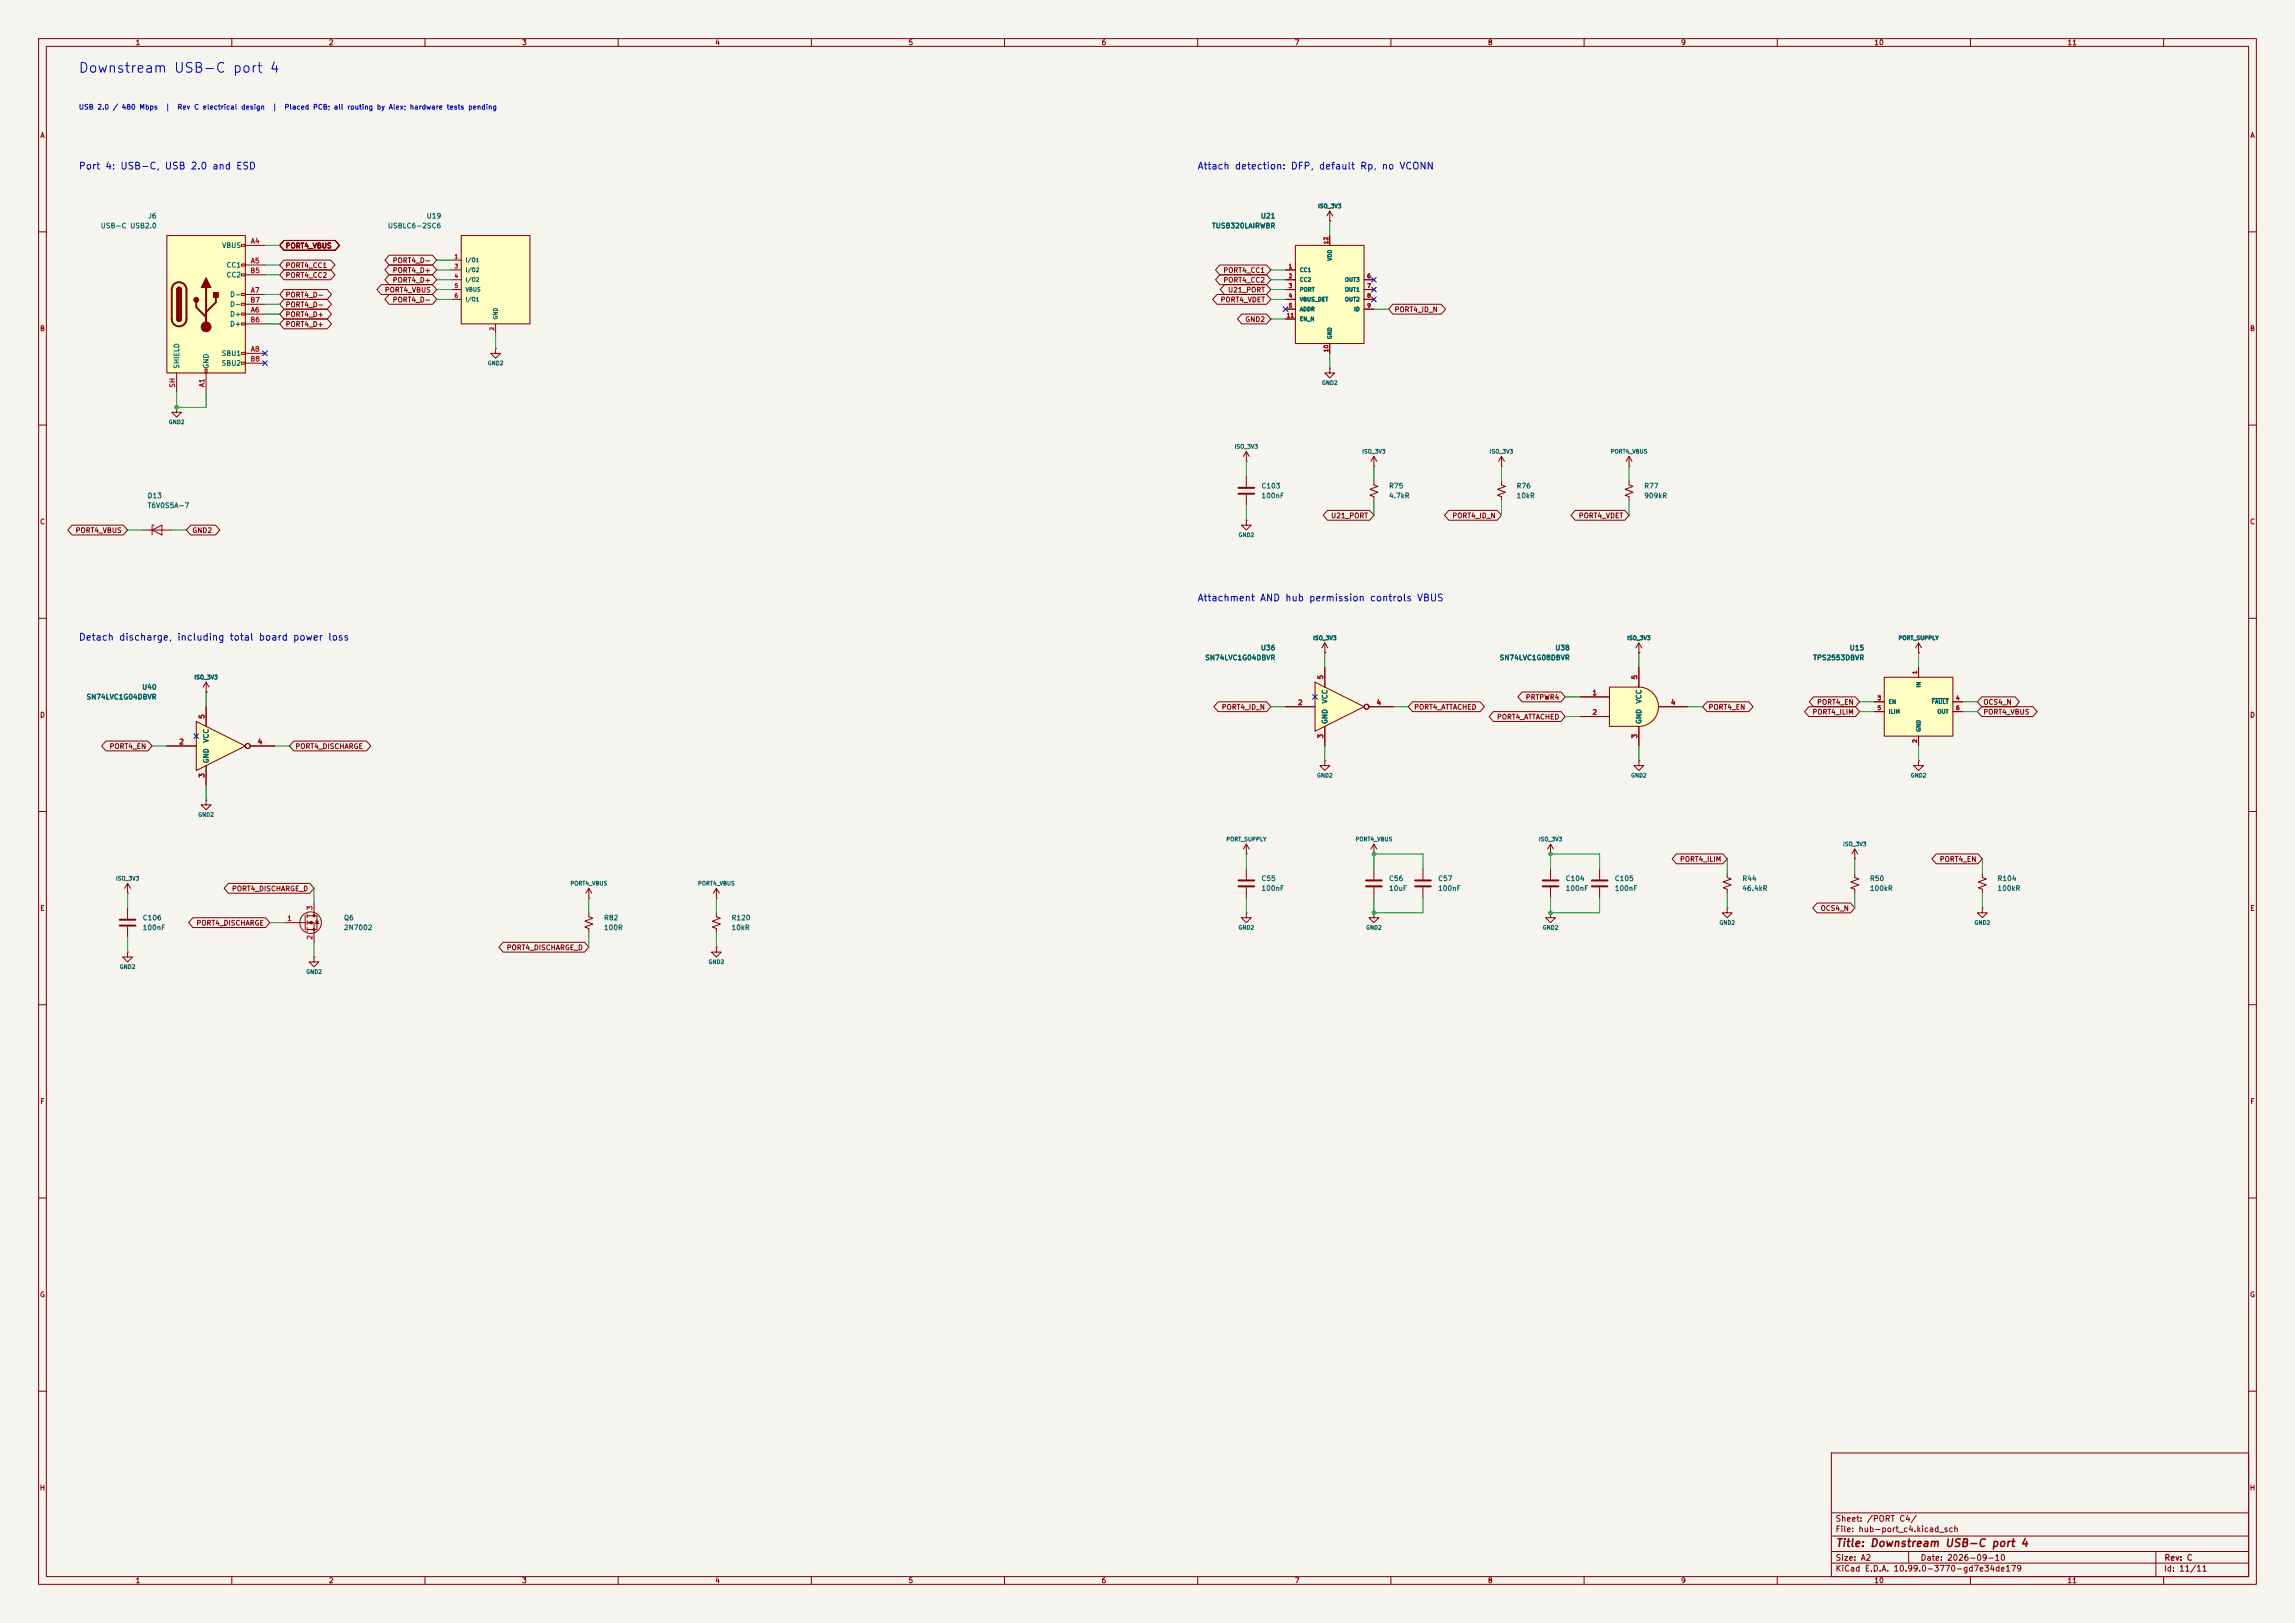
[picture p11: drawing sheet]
<svg xmlns="http://www.w3.org/2000/svg" width="594mm" height="420mm" viewBox="0 0 594 420" stroke-linecap="round" stroke-linejoin="round" font-family="sans-serif">
<defs><g id="words">
<text font-size="2.5" fill="#0000c2" x="20.2" y="19.5">Downstream USB-C port 4</text>
<text font-size="2" fill="#840000" x="475" y="400.8">Title: Downstream USB-C port 4</text>
<g font-size="1.8" fill="#0000c2">
<text x="20.2" y="44.3">Port 4: USB-C, USB 2.0 and ESD</text>
<text x="309.8" y="44.3">Attach detection: DFP, default Rp, no VCONN</text>
<text x="309.8" y="156">Attachment AND hub permission controls VBUS</text>
<text x="20.2" y="166.2">Detach discharge, including total board power loss</text>
</g>
<g font-size="1.5" fill="#840000">
<text x="475" y="394.1">Sheet: /PORT C4/</text>
<text x="475" y="396.8">File: hub-port_c4.kicad_sch</text>
<text x="475" y="407">KiCad E.D.A. 10.99.0-3770-gd7e34de179</text>
<text x="475" y="404.2">Size: A2</text>
<text x="497" y="404.2">Date: 2026-09-10</text>
<text x="560" y="407">Id: 11/11</text>
<text x="560.1" y="404.2">Rev: C</text>
</g>
<g font-size="1.3" fill="#840000">
<text x="35" y="12">1</text>
<text x="85" y="12">2</text>
<text x="135" y="12">3</text>
<text x="185" y="12">4</text>
<text x="235" y="12">5</text>
<text x="285" y="12">6</text>
<text x="335" y="12">7</text>
<text x="385" y="12">8</text>
<text x="435" y="12">9</text>
<text x="485" y="12">10</text>
<text x="535" y="12">11</text>
<text x="10.3" y="36">A</text>
<text x="582.3" y="36">A</text>
<text x="73.8" y="64.6">PORT4_VBUS</text>
<text x="73.8" y="69.6">PORT4_CC1</text>
<text x="101.5" y="70.9">PORT4_D+</text>
<text x="101.5" y="68.4">PORT4_D-</text>
<text x="316.5" y="70.9">PORT4_CC1</text>
<text x="73.8" y="72.2">PORT4_CC2</text>
<text x="73.8" y="77.3">PORT4_D-</text>
<text x="99.5" y="76">PORT4_VBUS</text>
<text x="101.5" y="73.4">PORT4_D+</text>
<text x="316.5" y="73.4">PORT4_CC2</text>
<text x="317.7" y="76">U21_PORT</text>
<text x="73.8" y="82.3">PORT4_D+</text>
<text x="73.8" y="79.8">PORT4_D-</text>
<text x="101.5" y="78.5">PORT4_D-</text>
<text x="315.8" y="78.5">PORT4_VDET</text>
<text x="322.2" y="83.6">GND2</text>
<text x="360.8" y="81.1">PORT4_ID_N</text>
<text x="10.2" y="86">B</text>
<text x="73.8" y="84.9">PORT4_D+</text>
<text x="582.2" y="86">B</text>
<text x="10.2" y="136">C</text>
<text x="344.4" y="134.4">U21_PORT</text>
<text x="375.8" y="134.4">PORT4_ID_N</text>
<text x="408.5" y="134.4">PORT4_VDET</text>
<text x="582.2" y="136">C</text>
<text x="19.5" y="138.2">PORT4_VBUS</text>
<text x="49.7" y="138.2">GND2</text>
<text x="10.2" y="186">D</text>
<text x="316.1" y="183.9">PORT4_ID_N</text>
<text x="365.9" y="183.9">PORT4_ATTACHED</text>
<text x="394.8" y="181.4">PRTPWR4</text>
<text x="442.1" y="183.9">PORT4_EN</text>
<text x="469" y="185.2">PORT4_ILIM</text>
<text x="470.2" y="182.7">PORT4_EN</text>
<text x="513.2" y="182.7">OCS4_N</text>
<text x="513.2" y="185.2">PORT4_VBUS</text>
<text x="582.2" y="186">D</text>
<text x="387.3" y="186.5">PORT4_ATTACHED</text>
<text x="28.2" y="194.1">PORT4_EN</text>
<text x="76.3" y="194.1">PORT4_DISCHARGE</text>
<text x="434.7" y="223.3">PORT4_ILIM</text>
<text x="501.9" y="223.3">PORT4_EN</text>
<text x="59.9" y="230.9">PORT4_DISCHARGE_D</text>
<text x="10.3" y="236">E</text>
<text x="50.7" y="239.8">PORT4_DISCHARGE</text>
<text x="471.1" y="236">OCS4_N</text>
<text x="582.3" y="236">E</text>
<text x="131" y="246.2">PORT4_DISCHARGE_D</text>
<text x="10.3" y="286">F</text>
<text x="582.3" y="286">F</text>
<text x="10.2" y="336">G</text>
<text x="582.2" y="336">G</text>
<text x="10.2" y="386">H</text>
<text x="582.2" y="386">H</text>
<text x="35" y="410">1</text>
<text x="85" y="410">2</text>
<text x="135" y="410">3</text>
<text x="185" y="410">4</text>
<text x="235" y="410">5</text>
<text x="285" y="410">6</text>
<text x="335" y="410">7</text>
<text x="385" y="410">8</text>
<text x="435" y="410">9</text>
<text x="485" y="410">10</text>
<text x="535" y="410">11</text>
</g>
<g font-size="1.3" fill="#0000c2">
<text x="20.3" y="28.7">USB 2.0 / 480 Mbps</text>
<text x="42.7" y="28.7">|</text>
<text x="45.8" y="28.7">Rev C electrical design</text>
<text x="70.4" y="28.7">|</text>
<text x="73.5" y="28.7">Placed PCB; all routing by Alex; hardware tests pending</text>
</g>
<g font-size="1.3" fill="#006464">
<text x="25.9" y="59.4">USB-C USB2.0</text>
<text x="38.2" y="56.8">J6</text>
<text x="100.3" y="59.4">USBLC6-2SC6</text>
<text x="110.3" y="56.8">U19</text>
<text x="313.6" y="59.4">TUSB320LAIRWBR</text>
<text x="326.2" y="56.8">U21</text>
<text x="57.4" y="64.5">VBUS</text>
<text x="58.5" y="69.5">CC1</text>
<text x="58.5" y="72.1">CC2</text>
<text x="59.4" y="77.2">D-</text>
<text x="59.4" y="82.2">D+</text>
<text x="59.4" y="79.7">D-</text>
<text x="59.4" y="84.8">D+</text>
<text x="46.7" y="95.5" transform="rotate(-90 46.7 95.5)">SHIELD</text>
<text x="54.3" y="95.5" transform="rotate(-90 54.3 95.5)">GND</text>
<text x="57.2" y="92.4">SBU1</text>
<text x="57.2" y="94.9">SBU2</text>
<text x="38.1" y="129.2">D13</text>
<text x="38.1" y="131.8">T6V0S5A-7</text>
<text x="326.4" y="126.7">C103</text>
<text x="326.4" y="129.2">100nF</text>
<text x="359.4" y="126.7">R75</text>
<text x="359.4" y="129.2">4.7kR</text>
<text x="392.4" y="126.7">R76</text>
<text x="392.4" y="129.2">10kR</text>
<text x="425.4" y="126.7">R77</text>
<text x="425.4" y="129.2">909kR</text>
<text x="311.8" y="171.1">SN74LVC1G04DBVR</text>
<text x="326.2" y="168.6">U36</text>
<text x="388" y="171.1">SN74LVC1G08DBVR</text>
<text x="402.4" y="168.6">U38</text>
<text x="469.2" y="171.1">TPS2553DBVR</text>
<text x="478.6" y="168.6">U15</text>
<text x="36.7" y="178.8">U40</text>
<text x="22.3" y="181.3">SN74LVC1G04DBVR</text>
<text x="343.9" y="182.2" transform="rotate(-90 343.9 182.2)">VCC</text>
<text x="425.1" y="182.2" transform="rotate(-90 425.1 182.2)">VCC</text>
<text x="343.9" y="187.5" transform="rotate(-90 343.9 187.5)">GND</text>
<text x="425.1" y="187.5" transform="rotate(-90 425.1 187.5)">GND</text>
<text x="54.3" y="197.6" transform="rotate(-90 54.3 197.6)">GND</text>
<text x="54.3" y="192.3" transform="rotate(-90 54.3 192.3)">VCC</text>
<text x="326.4" y="228.3">C55</text>
<text x="326.4" y="230.8">100nF</text>
<text x="359.4" y="228.3">C56</text>
<text x="359.4" y="230.8">10uF</text>
<text x="372.1" y="228.3">C57</text>
<text x="372.1" y="230.8">100nF</text>
<text x="405.1" y="228.3">C104</text>
<text x="405.1" y="230.8">100nF</text>
<text x="417.8" y="228.3">C105</text>
<text x="417.8" y="230.8">100nF</text>
<text x="450.8" y="228.3">R44</text>
<text x="450.8" y="230.8">46.4kR</text>
<text x="483.9" y="228.3">R50</text>
<text x="483.9" y="230.8">100kR</text>
<text x="516.9" y="228.3">R104</text>
<text x="516.9" y="230.8">100kR</text>
<text x="36.8" y="238.5">C106</text>
<text x="88.9" y="238.5">Q6</text>
<text x="156.2" y="238.5">R82</text>
<text x="189.2" y="238.5">R120</text>
<text x="36.8" y="241">100nF</text>
<text x="88.9" y="241">2N7002</text>
<text x="156.2" y="241">100R</text>
<text x="189.2" y="241">10kR</text>
</g>
<g font-size="1.3" fill="#a90000">
<text x="64.8" y="63.4">A4</text>
<text x="64.7" y="71">B5</text>
<text x="64.8" y="68.4">A5</text>
<text x="64.8" y="76.1">A7</text>
<text x="64.7" y="83.7">B6</text>
<text x="64.7" y="78.6">B7</text>
<text x="64.8" y="81.1">A6</text>
<text x="64.7" y="93.8">B8</text>
<text x="64.8" y="91.3">A8</text>
<text x="45.6" y="100.5" transform="rotate(-90 45.6 100.5)">SH</text>
<text x="53.2" y="100.3" transform="rotate(-90 53.2 100.3)">A1</text>
<text x="342.8" y="176" transform="rotate(-90 342.8 176)">5</text>
<text x="424" y="176" transform="rotate(-90 424 176)">5</text>
<text x="335.8" y="182.7">2</text>
<text x="356.1" y="182.7">4</text>
<text x="412" y="180.2">1</text>
<text x="412" y="185.3">2</text>
<text x="432.3" y="182.7">4</text>
<text x="53.2" y="186.2" transform="rotate(-90 53.2 186.2)">5</text>
<text x="342.8" y="191.2" transform="rotate(-90 342.8 191.2)">3</text>
<text x="424" y="191.2" transform="rotate(-90 424 191.2)">3</text>
<text x="46.3" y="192.9">2</text>
<text x="66.6" y="192.9">4</text>
<text x="53.2" y="201.4" transform="rotate(-90 53.2 201.4)">3</text>
<text x="74.2" y="238.6">1</text>
<text x="81.1" y="235.7" transform="rotate(-90 81.1 235.7)">3</text>
<text x="81.1" y="243.3" transform="rotate(-90 81.1 243.3)">2</text>
</g>
<g font-size="1" fill="#006464">
<text x="341" y="54.1">ISO_3V3</text>
<text x="120.4" y="68.1">I/O1</text>
<text x="120.4" y="70.6">I/O2</text>
<text x="336.3" y="70.6">CC1</text>
<text x="344.9" y="67.6" transform="rotate(-90 344.9 67.6)">VDD</text>
<text x="120.4" y="73.2">I/O2</text>
<text x="120.4" y="75.7">VBUS</text>
<text x="336.3" y="73.2">CC2</text>
<text x="336.3" y="75.7">PORT</text>
<text x="348" y="73.2">OUT3</text>
<text x="348" y="75.7">OUT1</text>
<text x="120.4" y="78.2">I/O1</text>
<text x="129" y="82.8" transform="rotate(-90 129 82.8)">GND</text>
<text x="336.3" y="78.2">VBUS_DET</text>
<text x="336.3" y="80.8">ADDR</text>
<text x="336.3" y="83.3">EN_N</text>
<text x="348" y="78.2">OUT2</text>
<text x="350.3" y="80.8">ID</text>
<text x="344.9" y="87.9" transform="rotate(-90 344.9 87.9)">GND</text>
<text x="126.1" y="94.7">GND2</text>
<text x="342" y="99.8">GND2</text>
<text x="43.6" y="110">GND2</text>
<text x="319.4" y="116.3">ISO_3V3</text>
<text x="352.5" y="117.6">ISO_3V3</text>
<text x="385.5" y="117.6">ISO_3V3</text>
<text x="416.8" y="117.6">PORT4_VBUS</text>
<text x="320.4" y="139.2">GND2</text>
<text x="339.8" y="165.9">ISO_3V3</text>
<text x="421" y="165.9">ISO_3V3</text>
<text x="491.3" y="165.9">PORT_SUPPLY</text>
<text x="50.2" y="176">ISO_3V3</text>
<text x="497.3" y="178" transform="rotate(-90 497.3 178)">IN</text>
<text x="488.7" y="182.4">EN</text>
<text x="488.7" y="184.9">ILIM</text>
<text x="499.8" y="182.4">FAULT</text>
<text x="501.3" y="184.9">OUT</text>
<text x="497.3" y="189.5" transform="rotate(-90 497.3 189.5)">GND</text>
<text x="340.8" y="201.4">GND2</text>
<text x="422" y="201.4">GND2</text>
<text x="494.4" y="201.4">GND2</text>
<text x="51.2" y="211.6">GND2</text>
<text x="317.3" y="217.9">PORT_SUPPLY</text>
<text x="350.7" y="217.9">PORT4_VBUS</text>
<text x="398.2" y="217.9">ISO_3V3</text>
<text x="476.9" y="219.2">ISO_3V3</text>
<text x="29.9" y="228.1">ISO_3V3</text>
<text x="147.5" y="229.4">PORT4_VBUS</text>
<text x="180.6" y="229.4">PORT4_VBUS</text>
<text x="444.9" y="239.5">GND2</text>
<text x="510.9" y="239.5">GND2</text>
<text x="320.4" y="240.8">GND2</text>
<text x="353.5" y="240.8">GND2</text>
<text x="399.2" y="240.8">GND2</text>
<text x="30.9" y="251">GND2</text>
<text x="183.3" y="249.7">GND2</text>
<text x="79.1" y="252.2">GND2</text>
</g>
<g font-size="1" fill="#a90000">
<text x="344" y="63.3" transform="rotate(-90 344 63.3)">12</text>
<text x="117.5" y="67.1">1</text>
<text x="117.5" y="69.7">3</text>
<text x="333.4" y="69.7">1</text>
<text x="117.5" y="72.2">4</text>
<text x="117.5" y="74.7">5</text>
<text x="117.5" y="77.3">6</text>
<text x="333.4" y="72.2">2</text>
<text x="333.4" y="74.7">3</text>
<text x="333.4" y="77.3">4</text>
<text x="353.7" y="72.2">6</text>
<text x="353.7" y="74.7">7</text>
<text x="353.7" y="77.3">8</text>
<text x="332.9" y="82.4">11</text>
<text x="333.4" y="79.8">5</text>
<text x="353.7" y="79.8">9</text>
<text x="128.1" y="85.7" transform="rotate(-90 128.1 85.7)">2</text>
<text x="344" y="91.2" transform="rotate(-90 344 91.2)">10</text>
<text x="496.4" y="174.6" transform="rotate(-90 496.4 174.6)">1</text>
<text x="485.8" y="181.4">3</text>
<text x="485.8" y="184">5</text>
<text x="506.1" y="181.4">4</text>
<text x="506.1" y="184">6</text>
<text x="496.4" y="192.4" transform="rotate(-90 496.4 192.4)">2</text>
</g>
</g></defs>
<path d="M0 0h594v420h-594z" fill="#f5f4ef" stroke="#f5f4ef" stroke-width=".26"/>
<g fill="none" stroke="#840000" stroke-width=".26">
<path d="M10 10h574v400h-574zM12 12h570v396h-570zM60 10v2M110 10v2M160 10v2M210 10v2M260 10v2M310 10v2M360 10v2M410 10v2M460 10v2M510 10v2"/>
<path d="M560 10v2M10 60h2M582 60h2M10 110h2M582 110h2M10 160h2M582 160h2M424.2 196.9v1.2h1.2l-1.2 1.3-1.3-1.3h1.3M424.2 196.9h.1M10 210h2M401.3 218.4v2.6M401.3 218.4l-.7 1.3"/>
<path d="M401.3 218.4l.8 1.3M582 210h2M401.3 236.2v1.3h1.3l-1.3 1.3-1.3-1.3h1.3M401.3 236.2h.1M401.3 221h.1M401.3 224.8v2.8M401.3 229.6v2.8M447 226.1v1l1.1 .4-2.1 .7 2.1 .8-2.1 .7 1 .4v1M10 260h2M582 260h2M10 310h2M582 310h2"/>
<path d="M10 360h2M474 376h108v32h-108zM582 360h2M474 397.5h108M474 391.5h108M60 408v2M110 408v2M160 408v2M210 408v2M260 408v2M310 408v2M360 408v2"/>
<path d="M410 408v2M460 408v2M474 404.5h108M474 401.5h108M494 401.5v3M510 408v2M558 401.5v6.5M560 408v2"/>
</g>
<path d="M399.3 227.8h4.1M399.3 229.4h4.1" fill="none" stroke="#840000" stroke-width=".51"/>
<path d="M335.3 63.5h17.8v25.4h-17.8z" fill="#ffffc2"/>
<g fill="none" stroke="#840000" stroke-width=".26">
<path d="M332.7 69.9h2.6M332.7 72.4h2.6M332.7 74.9h2.6M332.7 77.5h2.6M335.3 63.5h17.8v25.4h-17.8zM344.2 61v2.5M353.1 72.4h2.5M353.1 74.9h2.5M353.1 77.5h2.5M128.3 90.2v1.2h1.2l-1.2 1.3-1.3-1.3h1.3M128.3 90.2h.1M332.7 80h2.6"/>
<path d="M332.7 82.6h2.6M344.2 88.9v2.5M353.1 80h2.5M36.8 137.2h7.6M39.4 137.2l2.5-1.3v2.5zM39.9 135.9h-.5v2.5M414 224.8v2.8M414 229.6v2.8M447 235v1.2h1.3l-1.3 1.3-1.2-1.3h1.2M447 235h.1M480.1 226.1v1l1 .4-2.1 .7 2.1 .8-2.1 .7 1.1 .4v1M513.1 235v1.2h1.2l-1.2 1.3-1.3-1.3h1.3"/>
<path d="M513.1 235h.1"/>
</g>
<path d="M412 227.8h4.1M412 229.4h4.1" fill="none" stroke="#840000" stroke-width=".51"/>
<path d="M43.2 61h20.3v35.5h-20.3z" fill="#ffffc2"/>
<g fill="none" stroke="#840000" stroke-width=".26">
<path d="M43.2 61h20.3v35.5h-20.3zM45.7 74.9l.2-.4 .5-.2 .4 .2 .2 .4M62.5 63.2h1v.6h-1zM62.5 68.3h1v.5h-1zM62.5 70.9h1v.5h-1zM62.5 75.9h1v.6h-1zM62.5 78.5h1v.5h-1zM63.5 63.5h5.1M63.5 68.6h5.1M63.5 76.2h5.1M63.5 71.1h5.1M63.5 78.7h5.1"/>
<path d="M45.7 82.6l.2 .4 .5 .2 .4-.2 .2-.4M45.7 96.5v5.1M53.1 95.5h.5v1h-.5zM53.3 96.5v5.1M62.5 81h1v.5h-1zM62.5 83.6h1v.5h-1zM62.5 91.2h1v.5h-1zM62.5 93.7h1v.5h-1zM63.5 81.3h5.1M63.5 91.4h5.1M63.5 83.8h5.1M63.5 94h5.1"/>
<path d="M45.7 105.4v1.3h1.3l-1.3 1.3-1.3-1.3h1.3M45.7 105.4h.1M480.1 219.7l-.8 1.3M480.1 219.7l.7 1.3M480.1 219.7v2.6M480.1 222.3h.1M513.1 226.1v1l1 .4-2 .7 2 .8-2 .7 1 .4v1"/>
</g>
<path d="M45 73.6a1.9 1.9 0 0 1 2.1-.4 1.9 1.9 0 0 1 1.2 1.7v7.7a1.91 1.91 0 0 1-1.9 1.8 1.91 1.91 0 0 1-2-1.8l.1-7.8zM50.8 78.2v1.3l2.5 2.5M53.3 74.4v10.2M55.9 77v1.2l-2.6 2.6" fill="none" stroke="#840000" stroke-width=".51"/>
<g fill="#840000" stroke="#840000" stroke-width=".26">
<path d="M45.7 74.9h1.3v7.7h-1.3z"/>
<path d="M45.9 74.5l.7-.1 .4 .5h-1.3z"/>
<path d="M45.7 82.6h1.3l-.2 .4-.4 .2-.5-.2z"/>
<path d="M53.3 71.9l1.3 2.5h-2.5z"/>
<path d="M55.2 75.7h1.3v1.3h-1.3z"/>
<circle cx="50.8" cy="77.6" r=".63"/>
<circle cx="53.3" cy="84.6" r="1.27"/>
</g>
<path d="M119.4 61h17.8v22.8h-17.8z" fill="#ffffc2"/>
<g fill="none" stroke="#840000" stroke-width=".26">
<path d="M116.8 67.3h2.6M116.8 69.9h2.6M116.8 72.4h2.6M116.8 74.9h2.6M116.8 77.5h2.6M119.4 61h17.8v22.8h-17.8zM128.3 83.8v2.6M344.2 95.3v1.2h1.2l-1.2 1.3-1.3-1.3h1.3M344.2 95.3h.1M322.6 119.4h.1M322.6 116.8l-.8 1.3M322.6 116.8l.7 1.3"/>
<path d="M322.6 116.8v2.6M355.6 118.1l-.8 1.3M355.6 118.1l.8 1.3M355.6 118.1v2.6M322.6 134.6v1.3h1.2l-1.2 1.3-1.3-1.3h1.3M322.6 134.6h.1M322.6 123.2v2.8M322.6 128v2.8M355.6 120.7h.1M355.6 124.5v1l1 .4-2 .7 2 .8-2 .7 1 .4v1M496.6 168.9h.1M496.6 166.4l-.8 1.2"/>
<path d="M496.6 166.4l.7 1.2M496.6 166.4v2.5M496.6 196.9v1.2h1.2l-1.2 1.3-1.3-1.3h1.3M496.6 196.9h.1M73.7 238.8h5.3M79 236.9v3.8M79.5 237h2.5v3.5h-2.5M79.5 238.8h1.8v5M79.5 236.5v1M79.5 238.3v1M81.3 233.7v3.3M81.7 238.4h.7"/>
<path d="M82 238.4l.4 .6h-.7zM185.4 236.2v1l1 .4-2 .8 2 .7-2 .8 1 .4v1M185.4 232.4h.1M185.4 229.9v2.5M185.4 229.9l-.7 1.2M185.4 229.9l.8 1.2M79.5 240v1M81.3 247.7v1.2h1.2l-1.2 1.3-1.3-1.3h1.3M81.3 247.7h.1M185.4 245.1v1.3h1.3l-1.3 1.3-1.3-1.3h1.3M185.4 245.1h.1"/>
<circle cx="80.4" cy="238.8" r="2.79"/>
</g>
<path d="M320.5 126.2h4.1M320.5 127.8h4.1" fill="none" stroke="#840000" stroke-width=".51"/>
<g fill="#840000" stroke="#840000" stroke-width=".26">
<path d="M79.8 238.8l1-.4v.7z"/>
<circle cx="81.3" cy="237" r=".25"/>
<circle cx="81.3" cy="240.5" r=".25"/>
</g>
<path d="M487.7 175.3h17.8v15.2h-17.8z" fill="#ffffc2"/>
<path d="M424.2 168.9h.1M424.2 166.4l-.8 1.2M424.2 166.4l.7 1.2M424.2 166.4v2.5M487.7 175.3h17.8v15.2h-17.8zM496.6 172.7v2.6M485.1 181.6h2.6M485.1 184.2h2.6M496.6 190.5v2.5M505.5 181.6h2.5M505.5 184.2h2.5" fill="none" stroke="#840000" stroke-width=".26"/>
<path d="M500 180.8h4.2" fill="none" stroke="#006464" stroke-width=".26"/>
<path d="M424.2 177.8a5.1 5.1 0 0 1 5 5.1 5.1 5.1 0 0 1-5 5.1z" fill="#ffffc2" stroke="#ffffc2" stroke-width=".26"/>
<path d="M416.6 177.8h7.6v10.2h-7.6z" fill="#ffffc2"/>
<g fill="none" stroke="#840000" stroke-width=".26">
<path d="M344.2 57.2h.1M344.2 54.6l-.8 1.3M344.2 54.6l.7 1.3M344.2 54.6v2.6M421.6 118.1v2.6M421.6 118.1l-.7 1.3M421.6 118.1l.8 1.3M388.6 124.5v1l1 .4-2 .7 2 .8-2 .7 1 .4v1M421.6 124.5v1l1.1 .4-2.1 .7 2.1 .8-2.1 .7 1 .4v1M421.6 120.7h.1M53.3 179.1h.1M53.3 176.5l-.7 1.3"/>
<path d="M53.3 176.5l.8 1.3M53.3 176.5v2.6M342.9 168.9h.1M342.9 166.4l-.8 1.2M342.9 166.4l.8 1.2M342.9 166.4v2.5M424.2 177.8a5.1 5.1 0 0 1 5 5.1 5.1 5.1 0 0 1-5 5.1M424.2 177.8h-7.6v10.2h7.6M424.2 172.7v5.1M342.9 196.9v1.2h1.3l-1.3 1.3-1.3-1.3h1.3M342.9 196.9h.1M408.9 180.3h7.7"/>
<path d="M408.9 185.4h7.7M424.2 188v5M429.3 182.9h7.6M53.3 207v1.3h1.3l-1.3 1.3-1.2-1.3h1.2M53.3 207h.1M355.6 218.4v2.6M355.6 218.4l-.8 1.3M355.6 218.4l.8 1.3M33 235v2.7M33 239.8v2.8M152.4 236.2v1l1 .4-2 .8 2 .7-2 .8 1 .4v1M152.4 232.4h.1"/>
<path d="M152.4 229.9v2.5M152.4 229.9l-.8 1.2M152.4 229.9l.8 1.2M322.6 236.2v1.3h1.2l-1.2 1.3-1.3-1.3h1.3M322.6 236.2h.1M322.6 224.8v2.8M322.6 229.6v2.8M355.6 236.2v1.3h1.3l-1.3 1.3-1.3-1.3h1.3M355.6 236.2h.1M355.6 221h.1M355.6 224.8v2.8M355.6 229.6v2.8"/>
<path d="M368.3 224.8v2.8M368.3 229.6v2.8"/>
</g>
<path d="M31 238h4.1M31 239.5h4.1M320.5 227.8h4.1M320.5 229.4h4.1M353.6 227.8h4M353.6 229.4h4M366.3 227.8h4M366.3 229.4h4" fill="none" stroke="#840000" stroke-width=".51"/>
<path d="M50.8 186.7l12.7 6.3-12.7 6.4z" fill="#ffffc2"/>
<g fill="none" stroke="#840000" stroke-width=".26">
<path d="M43.2 193h7.6M50.8 186.7l12.7 6.3-12.7 6.4zM53.3 182.9v5.1M53.3 198.1v5.1M64.8 193h6.3"/>
<circle cx="64.1" cy="193" r=".63"/>
</g>
<path d="M340.4 176.5l12.7 6.4-12.7 6.3z" fill="#ffffc2"/>
<g fill="none" stroke="#840000" stroke-width=".26">
<path d="M344.2 57.2h.1M73.5 67.3h12.1l1.1 1.3-1.1 1.3h-12.1l-1.1-1.3zM73.5 69.8h12.1l1.1 1.3-1.1 1.3h-12.1l-1.1-1.3zM73.5 62.2h13.2l1.2 1.3-1.2 1.3h-13.2l-1.1-1.3zM73.5 74.9h11.2l1.1 1.3-1.1 1.3h-11.2l-1.1-1.3zM73.5 77.5h11.2l1.1 1.2-1.1 1.3h-11.2l-1.1-1.3zM98.7 73.7h13.2l1.1 1.2-1.1 1.3h-13.2l-1.1-1.3zM100.7 68.6h11.2l1.1 1.3-1.1 1.2h-11.2l-1.1-1.2zM100.7 66h11.2l1.1 1.3-1.1 1.3h-11.2l-1.1-1.3zM100.7 71.1h11.2l1.1 1.3-1.1 1.3h-11.2l-1.1-1.3zM100.7 76.2h11.2l1.1 1.3-1.1 1.2h-11.2l-1.1-1.2zM315 76.2h12.8l1.1 1.3-1.1 1.2h-12.8l-1.1-1.2z"/>
<path d="M315.7 71.1h12.1l1.1 1.3-1.1 1.3h-12.1l-1.1-1.3zM315.7 68.6h12.1l1.1 1.3-1.1 1.2h-12.1l-1.1-1.2zM316.9 73.7h10.9l1.1 1.2-1.1 1.3h-10.9l-1.1-1.3zM332.7 69.9h2.6M332.7 72.4h2.6M332.7 74.9h2.6M332.7 77.5h2.6M344.2 61v2.5M353.1 72.4h2.5M353.1 74.9h2.5M353.1 77.5h2.5M360.5 78.7h12.5l1.2 1.3-1.2 1.3h-12.5l-1.1-1.3z"/>
<path d="M73.5 80h11.2l1.1 1.3-1.1 1.3h-11.2l-1.1-1.3zM73.5 82.5h11.2l1.1 1.3-1.1 1.3h-11.2l-1.1-1.3zM321.4 81.3h6.4l1.1 1.3-1.1 1.2h-6.4l-1.1-1.2zM332.7 80h2.6M332.7 82.6h2.6M344.2 88.9v2.5M353.1 80h2.5M388.6 118.1l-.7 1.3M388.6 118.1l.8 1.3M388.6 118.1v2.6M18.7 135.9h13.2l1.1 1.3-1.1 1.2h-13.2l-1.2-1.2zM49.4 135.9h6.4l1.1 1.3-1.1 1.2h-6.4l-1.1-1.2z"/>
<path d="M343.6 132.1h10.9l1.1 1.3-1.1 1.2h-10.9l-1.1-1.2zM375 132.1h12.5l1.1 1.3-1.1 1.2h-12.5l-1.1-1.2zM388.6 120.7h.1M407.7 132.1h12.8l1.1 1.3-1.1 1.2h-12.8l-1.1-1.2zM53.3 179.1h.1M340.4 176.5l12.7 6.4-12.7 6.3zM342.9 168.9h.1M342.9 172.7v5.1M394 179.1h10l1.1 1.2-1.1 1.3h-10l-1.1-1.3zM424.2 168.9h.1M424.2 172.7v5.1M496.6 168.9h.1"/>
<path d="M496.6 172.7v2.6M27.4 191.8h10.9l1.1 1.2-1.1 1.3h-10.9l-1.1-1.3zM43.2 193h7.6M53.3 182.9v5.1M53.3 198.1v5.1M64.8 193h6.3M76 191.8h18.9l1.1 1.2-1.1 1.3h-18.9l-1.1-1.3zM315.3 181.6h12.5l1.1 1.3-1.1 1.3h-12.5l-1.1-1.3zM332.7 182.9h7.7M342.9 188v5M354.3 182.9h6.4M365.6 181.6h17.5l1.1 1.3-1.1 1.3h-17.5l-1.1-1.3z"/>
<path d="M386.5 184.1h17.5l1.1 1.3-1.1 1.3h-17.5l-1.1-1.3zM408.9 180.3h7.7M408.9 185.4h7.7M424.2 188v5M429.3 182.9h7.6M441.8 181.6h10.8l1.1 1.3-1.1 1.3h-10.8l-1.1-1.3zM468.2 182.9h12l1.1 1.3-1.1 1.2h-12l-1.1-1.2zM469.4 180.3h10.8l1.1 1.3-1.1 1.3h-10.8l-1.1-1.3zM485.1 181.6h2.6M485.1 184.2h2.6M496.6 190.5v2.5M505.5 181.6h2.5"/>
<path d="M505.5 184.2h2.5M512.9 180.3h8.7l1.1 1.3-1.1 1.3h-8.7l-1.1-1.3zM512.9 182.9h13.3l1.1 1.3-1.1 1.2h-13.3l-1.1-1.2zM322.6 218.4l-.8 1.3M322.6 218.4l.7 1.3M322.6 218.4v2.6M33 231.1h.1M33 228.6l-.7 1.3M33 228.6l.8 1.3M33 228.6v2.5M49.9 237.5h18.8l1.1 1.3-1.1 1.2h-18.8l-1.1-1.2zM59.1 228.6h21.1l1.1 1.3-1.1 1.2h-21.1l-1.1-1.2z"/>
<path d="M322.6 221h.1M433.9 221h12l1.1 1.3-1.1 1.2h-12l-1.1-1.2zM470.3 233.7h8.6l1.2 1.3-1.2 1.2h-8.6l-1.1-1.2zM501.1 221h10.9l1.1 1.3-1.1 1.2h-10.9l-1.1-1.2zM33 246.4v1.3h1.3l-1.3 1.2-1.3-1.2h1.3M33 246.4h.1M130.2 243.8h21.1l1.1 1.3-1.1 1.3h-21.1l-1.1-1.3z"/>
<circle cx="64.1" cy="193" r=".63"/>
<circle cx="353.7" cy="182.9" r=".63"/>
</g>
<g fill="none" stroke="#009600" stroke-width=".26">
<path d="M344.2 57.2v3.8M68.6 71.1h3.8M68.6 68.6h3.8M68.6 78.7h3.8M68.6 76.2h3.8M68.6 63.5h3.8M113 77.5h3.8M113 69.9h3.8M113 74.9h3.8M113 72.4h3.8M113 67.3h3.8M328.9 77.5h3.8"/>
<path d="M328.9 69.9h3.8M328.9 74.9h3.8M328.9 72.4h3.8M68.6 81.3h3.8M68.6 83.8h3.8M128.3 86.4v3.8M328.9 82.6h3.8M344.2 91.4v3.9M355.6 80h3.8M45.7 101.6v3.8h7.6v-3.8M322.6 119.4v3.8M33 137.2h3.8"/>
<path d="M44.4 137.2h3.9M322.6 130.8v3.8M355.6 120.7v3.8M355.6 129.5v3.9M388.6 120.7v3.8M388.6 129.5v3.9M421.6 120.7v3.8M421.6 129.5v3.9M53.3 179.1v3.8M342.9 168.9v3.8M424.2 168.9v3.8M496.6 168.9v3.8"/>
<path d="M39.4 193h3.8M71.1 193h3.8M328.9 182.9h3.8M342.9 193v3.9M360.7 182.9h3.8M405.1 180.3h3.8M405.1 185.4h3.8M424.2 193v3.9M436.9 182.9h3.8M481.3 181.6h3.8M481.3 184.2h3.8M496.6 193v3.9"/>
<path d="M508 181.6h3.8M508 184.2h3.8M53.3 203.2v3.8M33 231.1v3.9M69.8 238.8h3.9M81.3 229.9v3.8M152.4 232.4v3.8M185.4 232.4v3.8M322.6 221v3.8M322.6 232.4v3.8M355.6 232.4v3.8h12.7v-3.8M355.6 224.8v-3.8h12.7v3.8"/>
<path d="M401.3 232.4v3.8h12.7v-3.8M401.3 224.8v-3.8h12.7v3.8M447 222.3v3.8M447 231.1v3.9M480.1 222.3v3.8M480.1 231.1v3.9M513.1 222.3v3.8M513.1 231.1v3.9M33 242.6v3.8M81.3 243.8v3.9M152.4 241.3v3.8M185.4 241.3v3.8"/>
</g>
<g fill="none" stroke="#000084" stroke-width=".26">
<path d="M332.1 79.4l1.2 1.2M333.3 79.4l-1.2 1.2M355 71.8l1.2 1.2M355 74.3l1.2 1.2M355 76.9l1.2 1.2M356.2 71.8l-1.2 1.2M356.2 74.3l-1.2 1.2M356.2 76.9l-1.2 1.2M68 93.4l1.2 1.2M68 90.8l1.2 1.2M69.2 93.4l-1.2 1.2M69.2 90.8l-1.2 1.2"/>
<path d="M339.8 179.7l1.2 1.2M341 179.7l-1.2 1.2M50.2 189.9l1.2 1.2M51.4 189.9l-1.2 1.2"/>
</g>
<path d="M500 180.8h4.2" fill="none" stroke="#006464" stroke-width=".26"/>
<g fill="#009600" stroke="#009600" stroke-width=".26">
<circle cx="45.7" cy="105.4" r=".46"/>
<circle cx="401.3" cy="221" r=".46"/>
<circle cx="355.6" cy="236.2" r=".46"/>
<circle cx="355.6" cy="221" r=".46"/>
<circle cx="401.3" cy="236.2" r=".46"/>
</g>
<use href="#words"/>
</svg>
